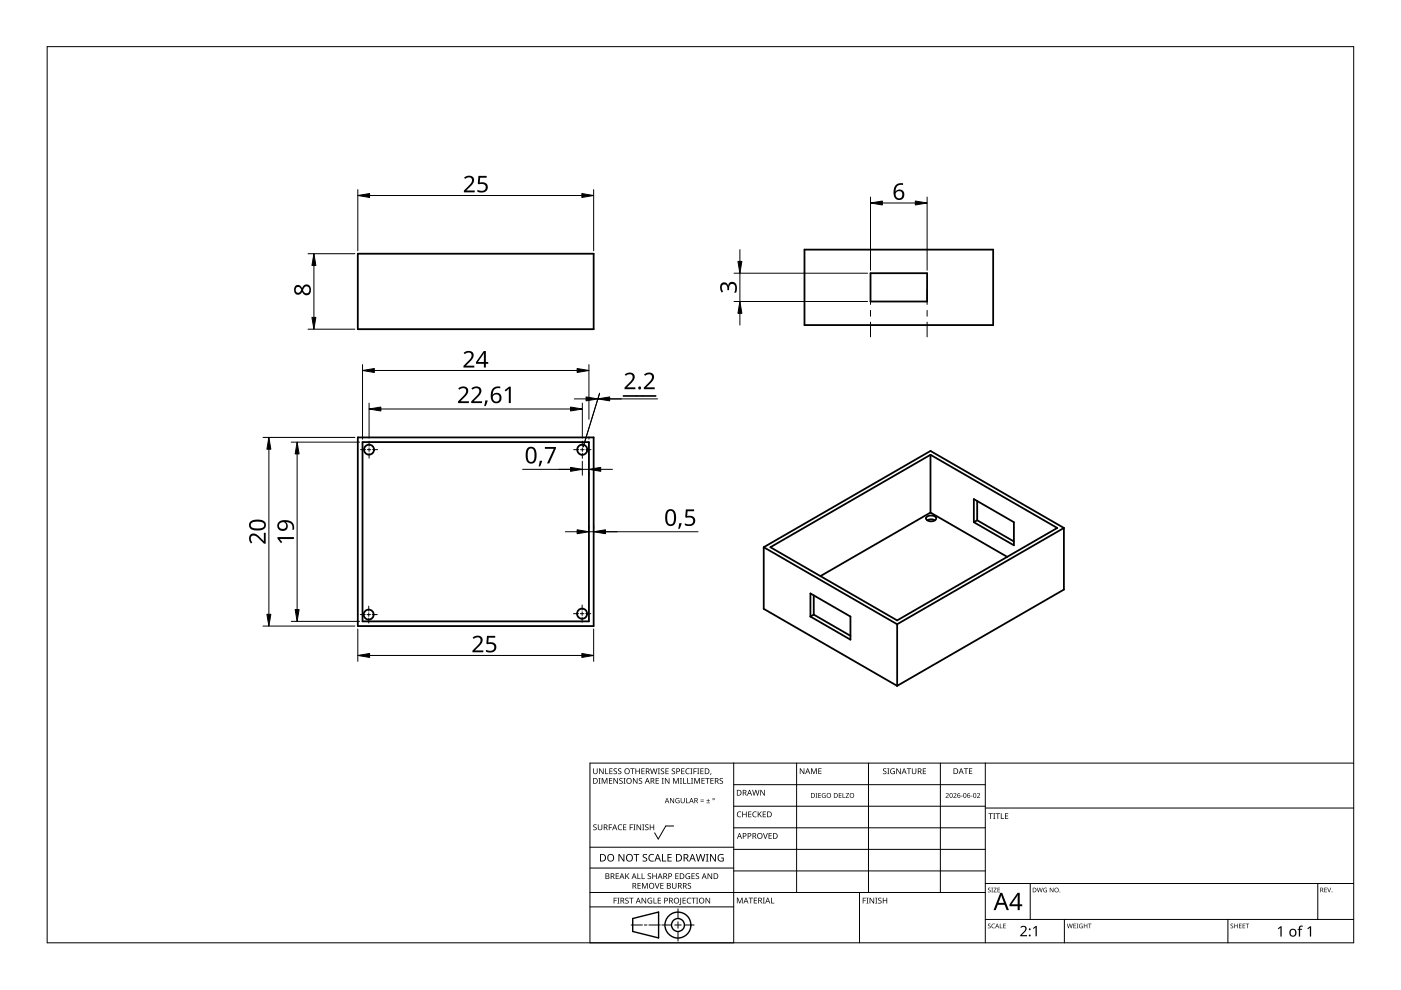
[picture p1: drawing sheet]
<svg xmlns="http://www.w3.org/2000/svg" width="297mm" height="210mm" viewBox="0 0 297 210" stroke-linecap="round" stroke-linejoin="round" font-family="sans-serif">
<g fill="none" stroke="#000" stroke-width=".38">
<path d="M75.9 53.8h50v16h-50zM170.6 52.9h40v16h-40zM184.6 57.9h12v6h-12zM75.9 92.7h50v40h-50zM76.9 93.7h48v38h-48zM197.3 96.4v12.3M161.9 116l28.3 16.4M161.9 116v13.1l28.3 16.3M163.3 116l34-19.6 26.9 15.5-34 19.6zM196.4 109.7a1.41 1.41 0 0 1 2.1 .2 1.23 1.23 0 0 1-2.2 0zM196.6 110.3l.8-.2 .8 .2M197.3 108.7l-23.4 13.4"/>
<path d="M197.3 108.7l16.2 9.4M206.5 110.7v-4.9l8.5 4.9v4.9M206.5 110.7l8.5 4.9M207.2 106.2v4.1M207.2 110.3l-.7 .4M207.2 110.3l7.8 4.5M225.6 111.9l-28.3-16.3-35.4 20.4M225.6 111.9v13.1l-35.4 20.4M225.6 111.9l-35.4 20.5M171.8 125.8l8.5 4.9v4.9l-8.5-4.9zM172.5 130.3l7.8 4.5M172.5 130.3l-.7 .4"/>
<path d="M172.5 126.2v4.1M190.2 132.4v13"/>
<circle cx="78.2" cy="95.3" r="1.06"/>
<circle cx="123.4" cy="95.4" r="1.07"/>
<circle cx="78.2" cy="130.3" r="1.05"/>
<circle cx="123.4" cy="130.1" r="1.07"/>
</g>
<path d="M10 9.9h277v190h-277z" fill="none" stroke="#000" stroke-width=".21"/>
<g fill="none" stroke="#000" stroke-width=".21">
<path d="M125.1 179.6h30.5M142.8 175.1h-1.6l-1.6 2.8-.8-1.3M155.6 166.4h53.3M155.6 161.8v38.1h-30.5v-38.1h161.9M168.9 161.8v27.4M184.1 161.8v27.4M199.4 161.8v27.4M208.9 170.9h-53.3M208.9 175.5h-53.3M208.9 161.8v38.1M287 171.3h-78.1M125.1 192.3h30.5"/>
<path d="M125.1 189.2h83.8M133.8 196.1h2.4M136.6 196.1h.6M140 196.1h-2.4M140.3 196.1h2.1M143.1 196.1h1.3M143.7 195.4v1.4M143.7 197.5v2M143.7 192.7v2M147.2 196.1h-2.1M155.6 180.1h53.3M155.6 184h-30.5"/>
<path d="M182.2 189.2v10.7M208.9 184.7h-53.3M218.4 187.3v7.6M225.7 194.9v5M260.3 194.9v5M279.4 187.3v7.6M287 194.9h-78.1M287 187.3h-78.1"/>
</g>
<g fill="#000">
<path d="M125.8 174.9l.5-.1h.2l-.1 .2a.25 .25 0 0 0-.3-.1 .25 .25 0 0 0 0 .4 .42 .42 0 0 1 .4 .5 .42 .42 0 0 1-.7 .2v-.1a.27 .27 0 0 0 .5 0 .27 .27 0 0 0-.1-.4l-.4-.2zM125.8 162.9h.1v.8a.32 .32 0 0 0 .3 .3 .32 .32 0 0 0 .3-.3v-.8h.2v.8a.47 .47 0 0 1-.5 .4 .47 .47 0 0 1-.4-.4zM126.9 165h.4l-.1 .1v1l.1 .1h-.4l.1-.1v-1zM126.8 174.8h.1v.8a.32 .32 0 0 0 .3 .3 .32 .32 0 0 0 .3-.3v-.8h.2v.8a.47 .47 0 0 1-.5 .4 .47 .47 0 0 1-.4-.4zM127 162.9h.2l.6 1v-1h.2v1.2h-.2l-.7-1 .1 1h-.2zM127.6 165h.2l.4 1 .4-1h.2v1.2h-.2v-1.1l-.4 1.1h-.1l-.4-1.1v1.1h-.1zM128.3 162.9h.2v1.1h.5v.1h-.7zM129.1 174.8h.7v.1h-.6v.5h.5v.1h-.5v.5h-.1zM129.1 165h.7v.1h-.5v.4h.5v.1h-.5v.4h.5v.2h-.7zM129.2 162.9h.7v.1h-.5v.4h.4v.2h-.4v.4h.5v.1h-.7zM130.1 163l.5-.1 .2 .1v.1a.25 .25 0 0 0-.4-.1 .25 .25 0 0 0 0 .4 .42 .42 0 0 1 .4 .5 .42 .42 0 0 1-.7 .2v-.1a.27 .27 0 0 0 .5 0 .27 .27 0 0 0-.1-.4l-.4-.2zM130.1 165h.1l.7 1v-1h.1v1.2h-.2l-.6-1v1h-.1z"/>
<path d="M131.1 175l.5-.2 .3 .1-.1 .1a.49 .49 0 0 0-.7 .4 .49 .49 0 0 0 .8 .4 .57 .57 0 0 1-.8 0 .57 .57 0 0 1 0-.8zM131.1 163l.4-.1 .2 .1v.1a.25 .25 0 0 0-.4-.1 .25 .25 0 0 0 0 .4 .42 .42 0 0 1 .4 .5 .42 .42 0 0 1-.6 .2v-.1a.27 .27 0 0 0 .4 0 .27 .27 0 0 0-.1-.4l-.3-.2zM131.4 165.1l.4-.2 .2 .1v.1a.25 .25 0 0 0-.4-.1 .25 .25 0 0 0 0 .4l.4 .2v.4l-.4 .2-.3-.1 .1-.1a.27 .27 0 0 0 .4 .1 .27 .27 0 0 0-.1-.4l-.4-.3zM132.2 165h.4l-.1 .1v1l.1 .1h-.4l.1-.1v-1zM132.1 174.8h.7v.1h-.5v.4h.5v.1h-.5v.5h.5v.1h-.7zM133.5 174.8h.7v.1h-.5v.5h.5v.1h-.5v.5h-.2zM133.6 162.9h.9v.1h-.3v1.1h-.2v-1.1h-.4zM134.3 174.8h.4l-.1 .1v1l.1 .1h-.4l.1-.1v-1zM134.2 165h.2l.6 1v-1h.2v1.2h-.2l-.7-1v1h-.1zM134.7 162.9h.2v.5h.6v-.5h.2v1.2h-.2v-.5h-.6v.5h-.2zM135 174.8h.1l.7 1v-1h.1v1.2h-.2l-.6-1v1h-.1zM135.5 165.1l.4-.2 .2 .1v.1a.25 .25 0 0 0-.4-.1 .25 .25 0 0 0 0 .4l.4 .2v.4l-.4 .2-.3-.1 .1-.1a.27 .27 0 0 0 .4 .1 .27 .27 0 0 0-.1-.4l-.3-.3z"/>
<path d="M136.2 174.8h.4l-.1 .1v1l.1 .1h-.4l.1-.1v-1zM136 162.9h.7v.1h-.6v.4h.5v.2h-.5v.4h.6v.1h-.7zM136.8 174.9l.4-.1h.3l-.1 .2a.25 .25 0 0 0-.3-.1 .25 .25 0 0 0 0 .4 .42 .42 0 0 1 .4 .5 .42 .42 0 0 1-.7 .2v-.1a.27 .27 0 0 0 .5 0 .27 .27 0 0 0-.1-.4l-.4-.2zM137.8 174.8h.1v.5h.6v-.5h.2v1.2h-.2v-.6h-.6v.6h-.1zM137.8 162.9h.2l.3 1 .2-1h.2l.3 1 .2-1h.2l-.3 1.2h-.2l-.3-1-.3 1h-.1zM139 165h.7v.1h-.5v.4h.5v.1h-.5v.4h.5v.2h-.7zM139.5 162.9h.4l-.1 .1v1l.1 .1h-.4l.1-.1v-1zM140.3 165h.4l-.1 .1v1l.1 .1h-.4l.1-.1v-1zM140.1 163l.5-.1 .2 .1v.1a.25 .25 0 0 0-.4-.1 .25 .25 0 0 0 0 .4 .42 .42 0 0 1 .4 .5 .42 .42 0 0 1-.7 .2l.1-.1a.27 .27 0 0 0 .4 0 .27 .27 0 0 0-.1-.4l-.4-.2zM141.1 162.9h.7v.1h-.6v.4h.5v.2h-.5v.4h.6v.1h-.7zM141 165h.1l.7 1v-1h.1v1.2h-.1l-.7-1v1h-.1zM142.1 169.2h.1l.6 .9v-.9h.1v1.1h-.1l-.6-.9v.9h-.1z"/>
<path d="M142.5 163l.4-.1 .2 .1v.1a.25 .25 0 0 0-.4-.1 .25 .25 0 0 0 0 .4 .42 .42 0 0 1 .4 .5 .42 .42 0 0 1-.6 .2v-.1a.27 .27 0 0 0 .4 0 .27 .27 0 0 0-.1-.4l-.4-.2zM142.7 165h.2l.4 1 .4-1h.2v1.2h-.1v-1.1l-.4 1.1h-.2l-.4-1.1v1.1h-.1zM143.3 169.3l.5-.1 .3 .1-.1 .1a.45 .45 0 0 0-.7 .3 .45 .45 0 0 0 .6 .5v-.4h-.2v-.1h.4v.6a.6 .6 0 0 1-.8-.2 .6 .6 0 0 1 0-.8zM144.2 165h.4l-.2 .1v1l.2 .1h-.4l.1-.1v-1zM144.8 165h.2v1h.5v.2h-.7zM144.4 162.9h.7v.1h-.5v.4h.5v.2h-.5v.4h.5v.1h-.7zM144.3 169.2h.2v.7a.28 .28 0 0 0 .2 .3 .28 .28 0 0 0 .3-.3v-.7h.2v.7a.42 .42 0 0 1-.5 .4 .42 .42 0 0 1-.4-.4zM145.5 169.2h.1v1h.5v.1h-.6zM145.7 165h.2v1h.5v.2h-.7zM145.5 163.1l.3-.2 .4 .1v.1l-.3-.1a.49 .49 0 0 0-.4 .7 .49 .49 0 0 0 .7 .3 .57 .57 0 0 1-.8-.1 .57 .57 0 0 1 0-.8zM146.4 162.9h.4l-.1 .1v1l.1 .1h-.4l.1-.1v-1zM146.5 165h.5l-.2 .1v1l.2 .1h-.5l.2-.1v-1z"/>
<path d="M147 162.9h.7v.1h-.5v.5h.5v.1h-.5v.5h-.2zM147.2 165h.2l.4 1 .4-1h.2v1.2h-.2l.1-1.1-.5 1.1h-.1l-.4-1.1v1.1h-.1zM147.8 162.9h.5l-.2 .1v1l.2 .1h-.5l.2-.1v-1zM148.5 169.9h.7v.1h-.7zM148.5 169.5h.7v.2h-.7zM148.5 162.9h.7v.1h-.6v.4h.5v.2h-.5v.4h.6v.1h-.7zM148.7 165h.7v.1h-.5v.4h.5v.1h-.5v.4h.5v.2h-.7zM149.8 170.2h.7v.1h-.7zM149.5 165h.9v.1h-.3v1.1h-.2v-1.1h-.4zM150.1 169.4l.1 .3h.3l-.3 .1v.3l-.1-.3h-.3l.3-.1zM150.7 163.9h.1l-.2 .4zM150.6 165h.7v.1h-.5v.4h.5v.1h-.5v.4h.5v.2h-.7z"/>
<path d="M152.6 165.1l.4-.2 .3 .1-.1 .1a.25 .25 0 0 0-.4-.1 .25 .25 0 0 0 0 .4l.4 .2 .1 .4-.4 .2-.4-.1 .1-.1a.27 .27 0 0 0 .5 .1 .27 .27 0 0 0-.1-.4l-.4-.3zM156.4 172.2l.4-.2 .4 .1-.1 .1a.49 .49 0 0 0-.7 .5 .49 .49 0 0 0 .7 .4 .57 .57 0 0 1-.8 0 .57 .57 0 0 1 0-.8zM157.4 172.1h.1v.5h.7v-.5h.1v1.2h-.1v-.6h-.7v.6h-.1zM158.6 172.1h.7v.1h-.5v.4h.5v.1h-.5v.4h.5v.2h-.7zM159.7 172.2l.3-.2 .4 .1v.1h-.3a.49 .49 0 0 0-.4 .6 .49 .49 0 0 0 .7 .3 .57 .57 0 0 1-.8 0 .57 .57 0 0 1 0-.8zM159.5 167.5h.1l.3 1 .3-1h.1l.3 1 .3-1h.1l-.3 1.2h-.2l-.3-1.1-.2 1.1h-.2zM160.7 172.1h.1v.6l.5-.6h.2l-.5 .5 .5 .7h-.1l-.5-.6-.1 .6h-.1zM161.8 176.6h.1l.4 1.1 .3-1.1h.2l-.4 1.2h-.2zM161.2 167.5h.2l.6 1v-1h.2v1.2h-.2l-.7-1v1h-.1zM161.7 172.1h.7v.1h-.5v.4h.5v.1h-.5v.4h.5v.2h-.7zM163 176.6h.6v.2h-.5v.3h.5v.2h-.5v.4h.5v.1h-.6zM169.6 162.9h.2l.6 1v-1h.1v1.2h-.1l-.7-1v1h-.1z"/>
<path d="M172 162.9h.2l.4 1 .3-1h.3v1.2h-.2v-1l-.4 1h-.1l-.4-1.1v1.1h-.1zM172.9 168.1h.4l-.1 .1v.9l.1 .1h-.4l.1-.1zM173.5 168.1h.5v.2h-.4v.3h.4v.1h-.4v.4h.4v.1h-.5zM173.5 162.9h.7v.1h-.5v.4h.4v.1h-.4v.5h.5v.1h-.7zM174.4 168.3l.4-.2 .3 .1-.2 .1a.42 .42 0 0 0-.5 .4 .42 .42 0 0 0 .5 .3v-.3l-.2-.1h.4v.5a.56 .56 0 0 1-.8-.1 .56 .56 0 0 1 .1-.7zM177.8 168.1h.6v.2h-.4v.3h.4v.1h-.4v.4h.4v.1h-.6zM178.6 168.1h.2v1h.4v.1h-.6zM179.3 168.1h.7l-.5 1h.5v.1h-.7l.5-.9h-.5zM187.3 163l.4-.1 .2 .1v.1a.25 .25 0 0 0-.4-.1 .25 .25 0 0 0 0 .4 .42 .42 0 0 1 .4 .5 .42 .42 0 0 1-.6 .2v-.1a.27 .27 0 0 0 .4 0 .27 .27 0 0 0-.1-.4l-.3-.2zM188.1 162.9h.5l-.2 .1v1l.2 .1h-.5l.2-.1v-1zM188.9 163.1l.5-.2 .3 .1v.1a.5 .5 0 0 0-.8 .4 .5 .5 0 0 0 .7 .5v-.4h-.3v-.1h.4v.6a.66 .66 0 0 1-.8-.1 .66 .66 0 0 1 0-.9zM190 162.9h.2l.7 1-.1-1h.2v1.2h-.2l-.6-1v1h-.2z"/>
<path d="M192.3 162.9h.9v.1h-.4v1.1h-.2v-1.1h-.3zM193.3 162.9h.2v.8a.32 .32 0 0 0 .3 .3 .32 .32 0 0 0 .3-.3v-.8h.2v.8a.47 .47 0 0 1-.5 .4 .47 .47 0 0 1-.5-.4zM195.7 162.9h.6v.1h-.5v.4h.5v.2h-.5v.4h.5v.1h-.6zM200.5 168.3a.37 .37 0 0 1 .6 0 .37 .37 0 0 1-.2 .5l-.3 .3h.6v.1h-.7l.3-.4a.27 .27 0 0 0 .2-.4 .27 .27 0 0 0-.4-.1zM202.1 168.3a.37 .37 0 0 1 .6 0 .37 .37 0 0 1-.2 .5l-.2 .3h.5v.1h-.7l.3-.4a.27 .27 0 0 0 .3-.4 .27 .27 0 0 0-.5-.1zM203.7 168.7h.4v.1h-.4zM204.4 162.9h.9v.1h-.4v1.1h-.2v-1.1h-.3zM205.8 168.7h.4v.1h-.4zM205.4 162.9h.7v.1h-.5v.4h.5v.1h-.5v.5h.5v.1h-.7zM207.1 168.3a.37 .37 0 0 1 .6 0 .37 .37 0 0 1-.2 .5l-.2 .3h.5v.1h-.7l.3-.4a.27 .27 0 0 0 .3-.4 .27 .27 0 0 0-.5-.1zM209.6 172.4h.9v.2h-.4v1h-.1v-1h-.4zM210.6 172.4h.4l-.1 .1v1l.1 .1h-.4l.1-.1v-1z"/>
<path d="M211.1 172.4h.9v.2h-.4v1h-.1v-1h-.4zM212.2 172.4h.2v1.1h.5v.1h-.7zM213.1 172.4h.7v.2h-.6v.3h.5v.2h-.5v.4h.6v.1h-.7zM130.1 190.3h.7v.2h-.5v.4h.4v.1h-.4v.6h-.2zM130.5 185.2h.7v.1h-.5v.4h.5v.1h-.5v.4h.5v.2h-.7zM130.9 190.3h.4l-.1 .2v.9l.1 .2h-.4l.1-.2v-.9zM131.1 181.1h.3l.8 1.3v-1.3h.2v1.6h-.3l-.8-1.4v1.4h-.2zM132.6 190.5l.4-.2 .3 .1-.1 .1a.25 .25 0 0 0-.4-.1 .25 .25 0 0 0 0 .4 .4 .4 0 0 1 .5 .3 .4 .4 0 0 1-.3 .5 .4 .4 0 0 1-.5-.2h.1a.27 .27 0 0 0 .5 .1 .27 .27 0 0 0-.1-.5l-.4-.2zM132.6 185.2h.1v.6l.6-.6h.1l-.4 .5 .5 .7h-.2l-.5-.6-.1 .6h-.1zM133.4 190.3h.9v.2h-.4v1.1h-.1v-1.1h-.4zM134.3 181.1h1.2v.2h-.5v1.4h-.2v-1.4h-.5zM135.2 185.2h.1v1h.5v.2h-.6z"/>
<path d="M135.2 187.2h.6v.1h-.5v.4h.5v.2h-.5v.4h.5v.1h-.6zM136 185.2h.2v1h.5v.2h-.7zM136.1 187.2h.2l.4 1 .4-1h.2v1.2h-.1v-1l-.4 1h-.2l-.4-1 .1 1h-.2zM136 190.3h.2l.7 1.1-.1-1.1h.2v1.3h-.2l-.6-1v1h-.2zM136.3 181.2l.4-.1h.5l-.2 .2a.33 .33 0 0 0-.5 .1 .33 .33 0 0 0 .4 .4 .49 .49 0 0 1 .3 .7 .49 .49 0 0 1-.8 .2l-.2-.1v-.2l.3 .1a.35 .35 0 0 0 .5-.2 .35 .35 0 0 0-.4-.4l-.3-.3zM137.4 190.5l.6-.2 .3 .1-.1 .1a.5 .5 0 0 0-.8 .4 .5 .5 0 0 0 .7 .5v-.3h-.3v-.2h.5v.6a.66 .66 0 0 1-.9-.1 .66 .66 0 0 1 0-.9zM137.4 185.3l.4-.2 .2 .1v.1a.25 .25 0 0 0-.4-.1 .25 .25 0 0 0 0 .4 .42 .42 0 0 1 .4 .6 .42 .42 0 0 1-.6 .2v-.2a.27 .27 0 0 0 .4 .1 .27 .27 0 0 0-.1-.4l-.3-.3zM137.7 181.3l.4-.2h.6l-.1 .2-.4-.1a.64 .64 0 0 0-.5 .9 .64 .64 0 0 0 .9 .3v.2a.83 .83 0 0 1-1-.3 .83 .83 0 0 1 .1-1zM138.6 190.3h.1v1.1h.5v.2h-.6zM138.8 187.2h.2l.3 1.1 .4-1.1h.1l-.4 1.2h-.1zM138.3 185.2h.2v.5h.6v-.5h.1v1.2h-.1v-.6h-.6v.6h-.2zM139.5 190.3h.6v.2h-.5v.4h.5v.1h-.5v.4h.5v.2h-.6z"/>
<path d="M140.4 181.1h.2v1.4h.7v.2h-.9zM140 187.2h.7v.1h-.5v.4h.5v.2h-.5v.4h.5v.1h-.7zM141.5 181.1h.9v.2h-.7v.4h.7v.2h-.7v.6h.7v.2h-.9zM142.5 187.2h.1v.8a.32 .32 0 0 0 .4 .3 .32 .32 0 0 0 .3-.3v-.8h.1v.8a.47 .47 0 0 1-.4 .4 .47 .47 0 0 1-.5-.4zM143.2 185.2h.7v.1h-.6v.4h.5v.1h-.5v.4h.6v.2h-.7zM144.2 190.3h.2v1.3l-.1 .2-.3 .1v-.2l.2-.1zM144.7 190.3h.7v.2h-.5v.4h.5v.1h-.5v.4h.5v.2h-.7zM145.5 185.3l.4-.2 .4 .1-.1 .1a.5 .5 0 0 0-.7 .4 .5 .5 0 0 0 .7 .5v-.3h-.3v-.2h.4v.6a.66 .66 0 0 1-.9-.1 .66 .66 0 0 1 .1-.9zM145.8 190.5l.3-.2 .4 .1v.1h-.3a.49 .49 0 0 0-.4 .6 .49 .49 0 0 0 .7 .3 .57 .57 0 0 1-.8 0 .57 .57 0 0 1 0-.8zM145.9 187.3l.4-.1 .2 .1v.1a.25 .25 0 0 0-.4-.1 .25 .25 0 0 0 0 .4l.4 .2v.3l-.4 .2h-.3l.1-.1a.27 .27 0 0 0 .4 0 .27 .27 0 0 0-.1-.4l-.4-.2zM146.6 190.3h.9v.2h-.4v1.1h-.1v-1.1h-.4zM146.6 185.2h.7v.1h-.5v.4h.5v.1h-.5v.4h.5v.2h-.7z"/>
<path d="M147.6 190.3h.4l-.1 .2v.9l.1 .2h-.4l.1-.2v-.9zM147.6 185.3l.4-.2 .2 .1v.1a.25 .25 0 0 0-.4-.1 .25 .25 0 0 0 0 .4 .42 .42 0 0 1 .4 .6 .42 .42 0 0 1-.7 .2l.1-.2a.27 .27 0 0 0 .4 .1 .27 .27 0 0 0-.1-.4l-.4-.3zM147.5 181.1h.2l.4 1.3 .3-1.3h.2l.4 1.3 .3-1.3h.2l-.4 1.6h-.2l-.4-1.4-.3 1.4h-.2zM149.7 181.1h.5l-.2 .1v1.3l.2 .2h-.5l.1-.2v-1.3zM149.6 190.3h.2l.6 1.1v-1.1h.2v1.3h-.2l-.7-1v1h-.1zM150 185.2h.2l.6 1v-1h.2v1.2h-.2l-.6-1v1h-.2zM150.5 181.1h.3l.8 1.3v-1.3h.2v1.6h-.2l-.9-1.4v1.4h-.2zM152.4 181.3l.7-.2h.3l-.1 .2a.65 .65 0 0 0-1 .5 .65 .65 0 0 0 .9 .7v-.5h-.3v-.2h.5v.8a.86 .86 0 0 1-1.1-.2 .86 .86 0 0 1 .1-1.1zM156.2 190.3h.3l.3 1 .4-1h.3v1.2h-.2v-1l-.4 1h-.1l-.4-1v1h-.2zM158.7 190.3h.9v.2h-.3v1h-.2v-1h-.4zM159.8 190.3h.7v.2h-.5v.3h.5v.2h-.5v.4h.5v.1h-.7zM161.7 190.3h.5l-.2 .2v.9l.2 .1h-.5l.2-.1v-.9z"/>
<path d="M163.5 190.3h.1v1.1h.6v.1h-.7zM182.9 190.3h.7v.2h-.5v.4h.5v.1h-.5v.6h-.2zM183.7 190.3h.4l-.1 .2v.9l.1 .2h-.4l.1-.2v-.9zM184.4 190.3h.1l.7 1v-1h.1v1.3h-.1l-.7-1v1h-.1zM185.6 190.3h.4l-.1 .2v.9l.1 .2h-.4l.1-.2v-.9zM186.2 190.5l.5-.2 .2 .1v.1a.25 .25 0 0 0-.4-.1 .25 .25 0 0 0 0 .4l.4 .2v.4l-.4 .2-.3-.1v-.1a.27 .27 0 0 0 .5 .1 .27 .27 0 0 0-.1-.5l-.4-.2zM187.2 190.3h.1v.6h.6v-.6h.2v1.3h-.2v-.6h-.6v.6h-.1zM209.5 188.3l.3-.1 .2 .2a.24 .24 0 0 0-.3-.1 .24 .24 0 0 0-.1 .3 .24 .24 0 0 0 .3 .1l.2 .2-.1 .2-.4 .1-.2-.2a.23 .23 0 0 0 .4 .2 .23 .23 0 0 0 0-.4l-.3-.2zM209.5 195.9l.3-.1 .2 .2a.24 .24 0 0 0-.3-.1 .24 .24 0 0 0-.1 .3 .24 .24 0 0 0 .3 .1 .31 .31 0 0 1 0 .5 .31 .31 0 0 1-.5-.1 .23 .23 0 0 0 .4 .1 .23 .23 0 0 0 0-.4l-.3-.2zM210.2 188.2h.3l-.1 .1 .1 .9h-.3l.1-.1zM210.3 196l.4-.2 .2 .1v.1a.39 .39 0 0 0-.6 .3 .39 .39 0 0 0 .6 .4 .46 .46 0 0 1-.7-.1 .46 .46 0 0 1 .1-.6zM210.7 188.2h.6l-.5 .9h.5v.1h-.7l.5-.9h-.4z"/>
<path d="M212 195.8h.1v.9l.4 .1h-.5zM211.5 188.2h.5l-.4 .1v.3h.4l-.4 .1v.4l.4 .1h-.5zM212.7 195.8h.5l-.4 .1v.3h.4l-.4 .2v.3l.4 .1h-.5zM216.3 196.5a.76 .76 0 0 1 1.2 0 .76 .76 0 0 1-.3 1.2l-.6 .6h1.2v.2h-1.5v-.2l.8-.8a.52 .52 0 0 0 .2-.8 .52 .52 0 0 0-.8 0zM219 196.8l.6-.5h.2v2.2h-.2v-1.9l-.5 .4zM219.8 188.2h.2l.2 .8 .2-.8h.1l.3 .8 .2-.8h.1l-.3 1h-.1l-.2-.8-.3 .8h-.1zM221.3 188.3h.7h-.1a.4 .4 0 0 0-.6 .4 .4 .4 0 0 0 .6 .4v-.3l-.2-.1h.3v.5a.53 .53 0 0 1-.7-.2 .53 .53 0 0 1 0-.7zM222.6 188.2h.1l.5 .8v-.8h.1v1h-.1l-.5-.8v.8h-.1zM226.2 195.8h.1l.2 .9 .3-.9h.1l.2 .9 .2-.9h.1l-.2 1h-.1l-.3-.8-.2 .8h-.1zM227.6 195.8h.5l-.4 .1v.3h.4l-.4 .2v.3l.4 .1h-.5zM228.3 195.8h.3l-.1 .1 .1 .9h-.3l.1-.1zM228.9 196l.7-.1-.2 .1a.4 .4 0 0 0-.5 .3 .4 .4 0 0 0 .5 .4v-.3l-.2-.1h.4v.5a.53 .53 0 0 1-.7-.1 .53 .53 0 0 1 0-.7z"/>
<path d="M229.8 195.8h.1v.4h.5v-.4h.1v1h-.1v-.4h-.5v.4h-.1zM230.7 195.8h.7l-.3 .1v.9h-.1v-.9zM260.9 195.9l.4-.1 .1 .2a.24 .24 0 0 0-.3-.1 .24 .24 0 0 0-.1 .3 .24 .24 0 0 0 .4 .1 .31 .31 0 0 1 0 .5 .31 .31 0 0 1-.5-.1 .23 .23 0 0 0 .3 .1 .23 .23 0 0 0 .1-.4l-.4-.2zM261.7 195.8h.1v.4h.5v-.4h.1v1h-.1v-.4h-.5v.4h-.1zM262.7 195.8h.5l-.4 .1v.3h.4l-.4 .2v.3l.4 .1h-.5zM263.5 195.8h.5l-.4 .1v.3h.4l-.4 .2v.3l.4 .1h-.5zM264.1 195.8h.7l-.3 .1v.9h-.1v-.9zM270.9 196.9l.6-.5h.2v2.2h-.2v-1.9l-.4 .3zM275.5 196.4l.7-.1v.2h-.4l-.1 .2-.1 .2h.5v.2h-.5v1.5h-.2v-1.5h-.3l.3-.2zM277.2 196.9l.6-.5h.2v2.2h-.3v-1.9l-.4 .3zM280.8 188.2h.5l-.4 .1v.3h.4l-.4 .1v.4l.4 .1h-.5zM281.4 188.2h.1l.3 .8 .3-.8h.1l-.3 1h-.1z"/>
<path d="M125.8 165h.3a.54 .54 0 0 1 .6 .6 .56 .56 0 0 1-.6 .6h-.3zM125.9 165.1v.9h.2a.43 .43 0 0 0 .5-.4 .41 .41 0 0 0-.5-.5z"/>
<path d="M128 174.8h.3a.35 .35 0 0 1 .5 .2 .35 .35 0 0 1-.3 .5l.4 .5h-.2l-.3-.5h-.2v.5h-.2zM128.2 174.9v.5h.1a.23 .23 0 0 0 .3-.2 .23 .23 0 0 0-.3-.3z"/>
<path d="M130.3 174.8h.1l.5 1.2h-.2l-.1-.4h-.5l-.2 .4h-.1zM130.3 175l-.2 .5h.4z"/>
<path d="M132.3 163.5a.61 .61 0 0 1 1.2 0 .61 .61 0 0 1-1.2 0zM132.7 163.1l-.1 .4a.45 .45 0 0 0 .5 .4 .45 .45 0 0 0 .3-.5 .45 .45 0 0 0-.5-.4z"/>
<path d="M132.7 165.6a.61 .61 0 0 1 1.2 0 .61 .61 0 0 1-1.2 0zM133.1 165.2a.47 .47 0 0 0-.1 .7 .47 .47 0 0 0 .7-.1 .45 .45 0 0 0 0-.6 .45 .45 0 0 0-.6 0z"/>
<path d="M136.9 162.9h.4a.35 .35 0 0 1 .4 .3 .35 .35 0 0 1-.2 .4l.3 .5h-.2l-.3-.5h-.2v.5h-.2zM137.1 163v.5h.2a.23 .23 0 0 0 .3-.2 .23 .23 0 0 0-.3-.3z"/>
<path d="M137.2 165h.1l.5 1.2h-.2l-.1-.4h-.5l-.1 .4h-.2zM137.2 165.1l-.2 .6h.4z"/>
<path d="M138 165h.3a.35 .35 0 0 1 .4 .2 .35 .35 0 0 1-.2 .4l.3 .6h-.2l-.3-.5h-.2v.5h-.1zM138.1 165.1v.4h.2a.23 .23 0 0 0 .3-.2 .23 .23 0 0 0-.3-.2z"/>
<path d="M141.4 169.2h.1l.4 1.1h-.1l-.2-.3h-.4l-.1 .3h-.2zM141.4 169.3l-.2 .5h.4z"/>
<path d="M143.4 162.9h.3a.41 .41 0 0 1 .5 .5 .41 .41 0 0 1-.6 .3v.4h-.2zM143.6 163v.5a.29 .29 0 0 0 .4-.2 .29 .29 0 0 0-.4-.3z"/>
<path d="M146.5 169.2h.2l.4 1.1h-.2l-.1-.3h-.4l-.2 .3h-.1zM146.6 169.3l-.2 .5h.4z"/>
<path d="M147.2 169.2h.3a.31 .31 0 0 1 .4 .2 .31 .31 0 0 1-.2 .4l.3 .5h-.1l-.3-.5h-.2v.5h-.2zM147.4 169.3v.4h.1a.21 .21 0 0 0 .3-.2 .21 .21 0 0 0-.3-.2z"/>
<path d="M149.4 162.9h.4a.61 .61 0 0 1 .6 .6 .61 .61 0 0 1-.6 .6h-.4zM149.6 163v1h.2a.48 .48 0 0 0 .4-.5 .48 .48 0 0 0-.4-.5z"/>
<path d="M151.1 169.4a.24 .24 0 0 1 .4 0 .24 .24 0 0 1-.4 0zM151.2 169.4a.15 .15 0 0 0 .3 0 .15 .15 0 0 0-.3 0z"/>
<path d="M151.6 165h.3a.35 .35 0 0 1 .4 .2 .35 .35 0 0 1-.2 .4l.3 .6h-.1l-.3-.5h-.3v.5h-.1zM151.7 165.1v.4h.2a.23 .23 0 0 0 .3-.2 .23 .23 0 0 0-.3-.2z"/>
<path d="M156.7 176.6h.2l.4 1.2h-.1l-.2-.3h-.5l-.1 .3h-.2zM156.8 176.8l-.2 .5h.4z"/>
<path d="M156.2 167.5h.4a.61 .61 0 0 1 .6 .6 .61 .61 0 0 1-.6 .6h-.4zM156.4 167.6v1h.2a.49 .49 0 0 0 .4-.4 .49 .49 0 0 0-.3-.6z"/>
<path d="M157.5 167.5h.3a.35 .35 0 0 1 .4 .2 .35 .35 0 0 1-.2 .4l.3 .6h-.1l-.3-.5h-.3v.5h-.1zM157.6 167.6v.5h.2a.23 .23 0 0 0 .3-.3 .23 .23 0 0 0-.3-.2z"/>
<path d="M157.5 176.6h.3a.41 .41 0 0 1 .5 .5 .41 .41 0 0 1-.7 .3v.4h-.1zM157.6 176.8v.4a.29 .29 0 0 0 .5-.2 .29 .29 0 0 0-.5-.2z"/>
<path d="M158.5 176.6h.3a.41 .41 0 0 1 .5 .5 .41 .41 0 0 1-.6 .3v.4h-.2zM158.7 176.8v.4a.29 .29 0 0 0 .4-.2 .29 .29 0 0 0-.4-.2z"/>
<path d="M158.8 167.5h.2l.5 1.2h-.2l-.1-.4h-.5l-.2 .4h-.1zM158.9 167.6l-.2 .6h.4z"/>
<path d="M159.6 176.6h.3a.35 .35 0 0 1 .4 .3 .35 .35 0 0 1-.2 .4l.3 .5h-.2l-.3-.5h-.2v.5h-.1zM159.7 176.8v.4h.2a.23 .23 0 0 0 .3-.2 .23 .23 0 0 0-.3-.2z"/>
<path d="M160.4 177.2a.65 .65 0 0 1 1.3 0 .65 .65 0 0 1-1.3 0zM160.8 176.8l-.1 .4a.45 .45 0 0 0 .5 .4 .45 .45 0 0 0 .4-.5 .45 .45 0 0 0-.5-.4z"/>
<path d="M162.7 172.1h.3a.61 .61 0 0 1 .6 .6 .61 .61 0 0 1-.6 .6h-.3zM162.8 172.2v.9h.2a.48 .48 0 0 0 .5-.4 .48 .48 0 0 0-.5-.5z"/>
<path d="M163.9 176.6h.4a.61 .61 0 0 1 .6 .7 .61 .61 0 0 1-.7 .5h-.3zM164.1 176.8v.9h.1a.48 .48 0 0 0 .5-.4 .48 .48 0 0 0-.4-.5z"/>
<path d="M171.2 162.9h.1l.5 1.2h-.2l-.1-.4h-.5l-.1 .4h-.2zM171.2 163.1l-.1 .5h.3z"/>
<path d="M172 168.1h.3a.51 .51 0 0 1 .5 .6 .51 .51 0 0 1-.6 .5h-.2zM172.1 168.3v.8l.3-.1 .2-.2v-.4z"/>
<path d="M175.2 168.7a.51 .51 0 0 1 1 0 .51 .51 0 0 1-1 0zM175.4 168.7a.4 .4 0 0 0 .8 0 .4 .4 0 0 0-.8 0z"/>
<path d="M176.8 168.1h.3a.51 .51 0 0 1 .5 .6 .51 .51 0 0 1-.5 .5h-.3zM176.9 168.3v.8l.4-.1 .2-.2-.1-.4z"/>
<path d="M180.1 168.7a.51 .51 0 0 1 1 0 .51 .51 0 0 1-1 0zM180.3 168.7a.38 .38 0 0 0 .7 0 .38 .38 0 0 0-.7 0z"/>
<path d="M191.6 162.9h.2l.4 1.2h-.1l-.2-.4h-.4l-.2 .4h-.1zM191.7 163.1l-.2 .5h.4z"/>
<path d="M194.6 162.9h.3a.35 .35 0 0 1 .5 .2 .35 .35 0 0 1-.3 .5l.4 .5h-.2l-.3-.5h-.3v.5h-.1zM194.7 163v.5h.2a.23 .23 0 0 0 .3-.2 .23 .23 0 0 0-.3-.3z"/>
<path d="M201.4 168.2l.4-.1 .2 .3v.5l-.2 .3-.3-.1-.2-.2zM201.5 168.3l-.1 .2a.38 .38 0 0 0 .3 .5 .41 .41 0 0 0 .2-.4 .41 .41 0 0 0-.4-.3z"/>
<path d="M203.1 168.2l.4-.1-.3 .2-.1 .3a.35 .35 0 0 1 .5 .2 .35 .35 0 0 1-.4 .5 .35 .35 0 0 1-.2-.5zM203.1 168.9a.22 .22 0 0 0 .4 0 .22 .22 0 0 0-.4 0z"/>
<path d="M202.2 162.9h.3a.55 .55 0 0 1 .6 .6 .56 .56 0 0 1-.6 .6h-.3zM202.3 163v1h.2a.48 .48 0 0 0 .5-.5 .48 .48 0 0 0-.5-.5z"/>
<path d="M203.7 162.9h.2l.4 1.2h-.1l-.2-.4h-.5l-.1 .4h-.2zM203.8 163.1l-.2 .5h.4z"/>
<path d="M204.3 168.2l.4-.1 .2 .3v.5l-.2 .3-.3-.1-.1-.2zM204.4 168.3l-.1 .4a.26 .26 0 0 0 .3 .4 .26 .26 0 0 0 .2-.4l-.1-.4z"/>
<path d="M205.2 168.2l.4-.1-.3 .2-.1 .3a.35 .35 0 0 1 .5 .2 .35 .35 0 0 1-.4 .5 .35 .35 0 0 1-.3-.5zM205.2 168.9a.22 .22 0 0 0 .4 0 .22 .22 0 0 0-.4 0z"/>
<path d="M206.4 168.2l.4-.1 .2 .3v.5l-.2 .3-.3-.1-.2-.2zM206.5 168.3v.1a.37 .37 0 0 0-.1 .4 .37 .37 0 0 0 .4 .2 .4 .4 0 0 0 .1-.4 .4 .4 0 0 0-.4-.3z"/>
<path d="M128.4 185.2h.3a.31 .31 0 0 1 .5 .1 .31 .31 0 0 1-.3 .4 .33 .33 0 0 1 .3 .4 .33 .33 0 0 1-.4 .3h-.4zM128.5 185.8v.4h.3a.23 .23 0 0 0 .3-.2 .23 .23 0 0 0-.3-.2zM128.5 185.3v.4h.2a.21 .21 0 0 0 .3-.2 .21 .21 0 0 0-.3-.2z"/>
<path d="M127.2 181.1h.5a.71 .71 0 0 1 .8 .8 .73 .73 0 0 1-.8 .8h-.5zM127.4 181.2v1.3h.2a.56 .56 0 0 0 .7-.6 .54 .54 0 0 0-.6-.7z"/>
<path d="M129.5 185.2h.3a.35 .35 0 0 1 .4 .2 .35 .35 0 0 1-.2 .4l.3 .6h-.1l-.3-.5h-.3v.5h-.1zM129.6 185.3v.4h.2a.23 .23 0 0 0 .3-.2 .23 .23 0 0 0-.3-.2z"/>
<path d="M128.9 181.3a.76 .76 0 0 1 1.1 .1 .76 .76 0 0 1-.1 1.1 .76 .76 0 0 1-1.1-.3v-.5zM129.1 181.4a.62 .62 0 0 0-.1 .8 .62 .62 0 0 0 .8 .2l.1-.1a.61 .61 0 0 0 0-.8 .61 .61 0 0 0-.8-.1z"/>
<path d="M131.6 190.3h.3a.35 .35 0 0 1 .4 .3 .35 .35 0 0 1-.2 .4l.3 .6h-.1l-.3-.5h-.3v.5h-.1zM131.7 190.5v.4h.2a.23 .23 0 0 0 .3-.2 .23 .23 0 0 0-.3-.2z"/>
<path d="M131.8 185.2h.1l.5 1.2h-.2l-.1-.4h-.5l-.1 .4h-.2zM131.9 185.3l-.2 .6h.4z"/>
<path d="M132.9 181.3a.76 .76 0 0 1 1.1 .1 .76 .76 0 0 1-.1 1.1 .76 .76 0 0 1-1.1-.3l-.1-.5zM133.1 181.4a.62 .62 0 0 0-.2 .8 .62 .62 0 0 0 .9 .2l.1-.1a.61 .61 0 0 0 0-.8 .61 .61 0 0 0-.8-.1z"/>
<path d="M134.1 187.2h.3a.35 .35 0 0 1 .5 .2 .35 .35 0 0 1-.3 .5l.4 .5h-.2l-.3-.5h-.2v.5h-.2zM134.3 187.3v.5h.1a.23 .23 0 0 0 .3-.2 .23 .23 0 0 0-.3-.3z"/>
<path d="M134.4 185.2h.1l.5 1.2h-.2l-.1-.4h-.5l-.1 .4h-.2zM134.4 185.3l-.2 .6h.4z"/>
<path d="M135.3 190.3h.1l.5 1.3h-.2l-.1-.4h-.5l-.2 .4h-.1zM135.3 190.5l-.2 .5h.4z"/>
<path d="M137.5 187.8a.61 .61 0 0 1 1.2 0 .61 .61 0 0 1-1.2 0zM137.9 187.4a.47 .47 0 0 0-.1 .7 .47 .47 0 0 0 .7 0v-.1a.45 .45 0 0 0 0-.5 .45 .45 0 0 0-.6-.1z"/>
<path d="M139.4 181.1h.1l.6 1.6h-.2l-.1-.5h-.7l-.2 .5h-.2zM139.4 181.3l-.2 .7h.5z"/>
<path d="M139.9 185.2h.1l.5 1.2h-.2l-.1-.4h-.5l-.1 .4h-.2zM139.9 185.3l-.1 .6h.3z"/>
<path d="M140.7 185.2h.3a.35 .35 0 0 1 .4 .2 .35 .35 0 0 1-.2 .4l.3 .6h-.2l-.2-.5h-.3v.5h-.1zM140.8 185.3v.4h.2a.23 .23 0 0 0 .3-.2 .23 .23 0 0 0-.3-.2z"/>
<path d="M141.4 187.2h.3a.31 .31 0 0 1 .5 .2 .31 .31 0 0 1-.2 .4 .33 .33 0 0 1 .2 .4 .33 .33 0 0 1-.4 .2h-.4zM141.5 187.9v.4h.3a.23 .23 0 0 0 .3-.2 .23 .23 0 0 0-.3-.2zM141.5 187.3v.4h.3a.21 .21 0 0 0 .2-.2 .21 .21 0 0 0-.3-.2z"/>
<path d="M140.8 190.3h.4a.41 .41 0 0 1 .4 .5 .41 .41 0 0 1-.6 .3v.5h-.2zM141 190.5v.5a.29 .29 0 0 0 .5-.3 .29 .29 0 0 0-.5-.2z"/>
<path d="M141.9 190.3h.3a.35 .35 0 0 1 .4 .3 .35 .35 0 0 1-.2 .4l.3 .6h-.1l-.3-.5h-.3v.5h-.1zM142 190.5v.4h.2a.23 .23 0 0 0 .3-.2 .23 .23 0 0 0-.3-.2z"/>
<path d="M141.7 185.2h.3a.41 .41 0 0 1 .5 .5 .41 .41 0 0 1-.6 .2v.5h-.2zM141.9 185.3v.5a.29 .29 0 0 0 .4-.3 .29 .29 0 0 0-.4-.2z"/>
<path d="M143.7 187.2h.4a.35 .35 0 0 1 .4 .2 .35 .35 0 0 1-.2 .5l.3 .5h-.2l-.3-.5h-.2v.5h-.2zM143.9 187.3v.5h.2a.23 .23 0 0 0 .3-.2 .23 .23 0 0 0-.3-.3z"/>
<path d="M142.8 191a.61 .61 0 0 1 1.2 0 .61 .61 0 0 1-1.2 0zM143.2 190.6a.47 .47 0 0 0-.1 .7 .47 .47 0 0 0 .7-.1 .45 .45 0 0 0-.1-.6 .45 .45 0 0 0-.5 0z"/>
<path d="M143.3 181.1h.5a.71 .71 0 0 1 .8 .8 .73 .73 0 0 1-.8 .8h-.5zM143.5 181.2v1.3h.2a.56 .56 0 0 0 .7-.6 .54 .54 0 0 0-.6-.7z"/>
<path d="M144.8 187.2h.3a.35 .35 0 0 1 .5 .2 .35 .35 0 0 1-.3 .5l.4 .5h-.2l-.3-.5h-.2v.5h-.2zM145 187.3v.5h.1a.23 .23 0 0 0 .3-.2 .23 .23 0 0 0-.3-.3z"/>
<path d="M144.1 185.2h.4a.61 .61 0 0 1 .6 .6 .61 .61 0 0 1-.6 .6h-.4zM144.3 185.3v.9h.1a.48 .48 0 0 0 .5-.4 .48 .48 0 0 0-.4-.5z"/>
<path d="M144.9 181.1h.5a.45 .45 0 0 1 .5 .3 .45 .45 0 0 1-.3 .6l.5 .7h-.3l-.3-.7h-.4v.7h-.2zM145.1 181.3v.5h.3a.3 .3 0 0 0 .3-.3 .3 .3 0 0 0-.3-.2z"/>
<path d="M146.7 181.1h.2l.6 1.6h-.2l-.2-.5h-.6l-.2 .5h-.2zM146.8 181.3l-.2 .7h.5z"/>
<path d="M148.1 191a.61 .61 0 0 1 1.2 0 .61 .61 0 0 1-1.2 0zM148.4 191a.45 .45 0 0 0 .9 0 .45 .45 0 0 0-.9 0z"/>
<path d="M149.2 185.2h.2l.5 1.2h-.2l-.2-.4h-.4l-.2 .4h-.1zM149.3 185.3l-.2 .6h.4z"/>
<path d="M151.3 185.2h.4a.61 .61 0 0 1 .6 .6 .61 .61 0 0 1-.6 .6h-.4zM151.5 185.3v.9h.1a.48 .48 0 0 0 .5-.4 .48 .48 0 0 0-.4-.5z"/>
<path d="M158.1 190.3h.1l.5 1.2h-.2l-.1-.3h-.5l-.1 .3h-.2zM158.2 190.5l-.2 .5h.4z"/>
<path d="M160.8 190.3h.3a.35 .35 0 0 1 .4 .3 .35 .35 0 0 1-.2 .4l.3 .5h-.1l-.3-.5h-.3v.5h-.1zM160.9 190.5v.4h.2a.23 .23 0 0 0 .3-.2 .23 .23 0 0 0-.3-.2z"/>
<path d="M162.7 190.3h.1l.5 1.2h-.1l-.2-.3h-.5l-.1 .3h-.2zM162.8 190.5l-.2 .5h.4z"/>
<path d="M211.4 195.8l.5 1-.3-.3h-.4l-.2 .3zM211.4 196l-.1 .4h.3z"/>
<path d="M212.1 189.3h.4l1.4 3.7h-.5l-.4-1.2h-1.5l-.4 1.2h-.4zM212.3 189.8l-.6 1.6h1.2z"/>
<path d="M215.7 189.3h.5v2.4h.5v.4h-.5v.9h-.4v-.9h-1.8v-.3zM215.8 189.8l-1.3 1.9h1.3z"/>
<path d="M219 188.2h.3a.44 .44 0 0 1 .4 .5 .45 .45 0 0 1-.5 .5h-.2zM219.1 188.3v.8l.3-.1 .2-.2v-.3z"/>
<path d="M223.5 188.7a.5 .5 0 0 1 1 0 .5 .5 0 0 1-1 0zM223.7 188.7a.36 .36 0 0 0 .7 0 .36 .36 0 0 0-.7 0z"/>
<path d="M273.6 197.1a.82 .82 0 0 1 1.2 .1 .82 .82 0 0 1-.2 1.2 .82 .82 0 0 1-1.2-.4zM273.8 197.2a.58 .58 0 0 0-.1 .9 .58 .58 0 0 0 .8 0l.1-.2a.53 .53 0 0 0-.1-.6 .53 .53 0 0 0-.7-.1z"/>
<path d="M279.9 188.2h.3a.28 .28 0 0 1 .3 .2 .28 .28 0 0 1-.1 .3l.2 .5-.4-.4h-.1v.4h-.2zM280.1 188.3v.4h.1a.19 .19 0 0 0 .2-.2 .19 .19 0 0 0-.2-.2z"/>
<circle cx="218.3" cy="198.3" r=".2"/>
<circle cx="218.3" cy="197" r=".2"/>
<circle cx="224.7" cy="189.1" r=".09"/>
<circle cx="282.4" cy="189.1" r=".09"/>
</g>
<g fill="none" stroke="#000" stroke-width=".3">
<path d="M134.1 194.7l5.5-1.3v5.5l-5.5-1.4z"/>
<circle cx="143.7" cy="196.1" r="2.74"/>
<circle cx="143.7" cy="196.1" r="1.37"/>
</g>
<g fill="none" stroke="#000" stroke-width=".21">
<path d="M76.4 95.3h1.1M78.2 96.1v1M78.2 93.5v1.1M78.2 95v.7M78.6 95.3h-.7M80.1 95.3h-1.1M121.6 95.3h1.1M123.5 96.1v1.1M123.5 93.5v1.1M123.5 95v.7M123.8 95.3h-.7M125.3 95.3h-1.1"/>
<path d="M76.4 130.3h1M78.2 128.5v1.1M78.2 129.9v.8M78.2 131v1.1M78.6 130.3h-.8M80 130.3h-1.1M121.6 130.1h1.1M123.4 128.3v1.1M123.4 129.7v.8M123.4 130.9v1M123.8 130.1h-.8M125.3 130.1h-1.1"/>
</g>
<g fill="none" stroke="#000" stroke-width=".21">
<path d="M66.6 56.3v11M75.2 53.8h-9.9M75.9 40.2v13M78.4 41.5h45M125.9 40.2v13M155.6 57.9h28.3M156.9 52.9v2.5M156.9 57.9v6M184.6 41.8v15.5M187.1 43h7M196.6 41.8v15.5M65.3 69.8h9.9"/>
<path d="M76.9 77.3v15.8M122.4 78.6h-43M124.9 77.3v11.6M155.6 63.9h28.3M156.9 66.4v2.5M57 95.2v35M63 96.2v33M75.2 92.7h-19.4M76.2 93.7h-14.5M78.2 85.5v7.4M80.7 86.7h40.3M110.8 99.5h14.1"/>
<path d="M123.5 97.8v3M123.5 85.5v7.4M124.3 84.6h-2.5M124.9 92.6v.5M126.8 84.6h12.6M126.8 84.6h.1M127.1 83.4l-3.5 11.3M129.9 99.5h-2.5M119.9 112.7h2.5M124.9 100.1v.7M124.9 111.5v.6M124.9 112.7h23.1"/>
<path d="M125.9 111.5v.6M55.8 132.7h19.4M75.9 133.4v6.8M76.2 131.7h-14.5M78.4 139h45M125.9 133.4v6.8"/>
</g>
<g fill="#000" stroke="#000" stroke-width=".21">
<path d="M66.6 53.8l.4 2.5h-.9zM75.9 41.5l2.5-.5v.9zM123.4 41l2.5 .5-2.5 .4zM156.5 55.4h.8l-.4 2.5zM184.6 43l2.5-.4v.9zM194.1 42.6l2.5 .4-2.5 .5zM66.1 67.3h.9l-.4 2.5zM76.9 78.6l2.5-.5v.9zM122.4 78.1l2.5 .5-2.5 .4zM156.9 63.9l.4 2.5h-.8zM57 92.7l.4 2.5h-.8zM63 93.7l.4 2.5h-.8z"/>
<path d="M78.2 86.7l2.5-.4v.8zM121 86.3l2.5 .4-2.5 .4zM121 99.1l2.5 .4-2.5 .4zM124.3 84.2l2.5 .4-2.5 .4zM124.9 99.5l2.5-.4v.8zM126.8 84.6l2.5-.4v.8zM122.4 112.3l2.5 .4-2.5 .5zM125.9 112.7l2.5-.4v.9zM56.6 130.2h.8l-.4 2.5zM62.6 129.2h.8l-.4 2.5zM75.9 139l2.5-.4v.8zM123.4 138.6l2.5 .4-2.5 .4z"/>
</g>
<g fill="#000">
<path d="M101.4 37.3h1.8v.4h-1.4l-.1 1 .6-.1a1.13 1.13 0 0 1 1.1 1.4 1.13 1.13 0 0 1-1.6 .8l-.6-.2v-.4a1.03 1.03 0 0 0 1.8-.5 .93 .93 0 0 0-1.5-.6l-.2-.2zM98.4 37.7a1.16 1.16 0 0 1 1.3-.5 1.16 1.16 0 0 1 .8 1.2l-.3 .6-1.3 1.4h1.8v.4h-2.3v-.4l1.1-1.1a.98 .98 0 0 0 .2-1.6l-.4-.1-.7 .3zM152.9 60.1l.6-.2a.85 .85 0 0 1 .9 .7 .93 .93 0 0 1 1-.9 .93 .93 0 0 1 .8 1.1l-.1 1.3h-.4a1.24 1.24 0 0 0-.3-1.9 .71 .71 0 0 0-.8 1v.3h-.4a.81 .81 0 0 0 0-.8 .81 .81 0 0 0-.9-.4 1.02 1.02 0 0 0 0 1.5l-.3 .2a1.65 1.65 0 0 1-.1-1.9zM98.3 74.8a1.16 1.16 0 0 1 1.3-.4 1.16 1.16 0 0 1 .8 1.1l-.3 .7-1.3 1.3h1.8v.4h-2.3v-.3l1.1-1.1a.98 .98 0 0 0 .2-1.7h-.4l-.7 .3zM97.2 82.3a1.16 1.16 0 0 1 1.3-.4 1.16 1.16 0 0 1 .8 1.2l-.4 .6-1.2 1.4h1.7v.4h-2.3v-.4l1.1-1.1a.98 .98 0 0 0 .3-1.7h-.5l-.6 .3zM99.9 82.3a1.16 1.16 0 0 1 1.4-.4 1.16 1.16 0 0 1 .7 1.2l-.3 .6-1.3 1.4h1.8v.4h-2.3v-.4l1.1-1.1a.98 .98 0 0 0 .3-1.7h-.5l-.6 .3zM102.9 84.9l.5 .1-.4 1.1h-.3zM107 82.7l.9-.7h.4v3.5h-.4v-3.1l-.7 .6zM114.4 97.7h.5l-.4 1.2h-.3zM115.5 94.8h2.4v.3l-1.5 3.2h-.4l1.4-3.1h-1.9zM132.5 79.4a1.16 1.16 0 0 1 1.3-.4 1.16 1.16 0 0 1 .8 1.1l-.4 .7-1.2 1.3h1.7v.4h-2.3v-.3l1.1-1.2a.98 .98 0 0 0 .3-1.6h-.5l-.6 .3zM136.6 79.4a1.16 1.16 0 0 1 1.3-.4 1.16 1.16 0 0 1 .8 1.1l-.4 .7-1.2 1.3h1.7v.4h-2.3v-.3l1.1-1.2a.98 .98 0 0 0 .3-1.6h-.5l-.6 .3z"/>
<path d="M53 113.4a1.5 1.5 0 0 1 2.2 .6l.7 .7v-1.7h.4v2.3h-.3l-1.1-1.1a.98 .98 0 0 0-1.7-.3v.5l.3 .6-.3 .2a1.47 1.47 0 0 1-.2-1.8zM58.8 113.9h3.5v.4h-3l.6 .6-.3 .3-.8-1zM144 110.9l.5 .1-.4 1.1h-.3zM145.4 108h1.8v.4h-1.4l-.1 1a1.17 1.17 0 0 1 1.7 1 1.17 1.17 0 0 1-1.6 1.1l-.6-.2v-.4a1.03 1.03 0 0 0 1.8-.5 .93 .93 0 0 0-1.5-.6l-.2-.2zM100.2 135.2a1.16 1.16 0 0 1 1.3-.4 1.16 1.16 0 0 1 .8 1.1l-.3 .7-1.3 1.3h1.8v.4h-2.3v-.4l1.1-1.1a.98 .98 0 0 0 .2-1.6h-.4l-.7 .3zM103.2 134.8h1.8v.4h-1.4l-.1 1h.6a1.13 1.13 0 0 1 1.1 1.3 1.13 1.13 0 0 1-1.5 .8l-.7-.1v-.4a1.03 1.03 0 0 0 1.8-.6 .93 .93 0 0 0-1.5-.6l-.2-.1z"/>
<path d="M189.9 39.2l.6-.3 .5-.1 .5 .1v.3a1.18 1.18 0 0 0-1.6 1.4 1.08 1.08 0 0 1 1.6-.1 1.08 1.08 0 0 1-.1 1.6 1.22 1.22 0 0 1-1.4 .1 1.22 1.22 0 0 1-.6-1.3l.1-.9zM189.8 41.3a.8 .8 0 0 0 1.6 0 .8 .8 0 0 0-1.6 0z"/>
<path d="M62.7 60.6a.88 .88 0 0 1 1.3 .5 1 1 0 0 1 1.3-.8 1 1 0 0 1 .6 1.4 .94 .94 0 0 1-.8 .9 .94 .94 0 0 1-1-.7 .91 .91 0 0 1-1.2 .5 .91 .91 0 0 1-.5-1.2zM64.3 61.5a.7 .7 0 0 0 1.4 0 .7 .7 0 0 0-1.4 0zM62.7 61.4a.6 .6 0 0 0 1.2 0 .6 .6 0 0 0-1.2 0z"/>
<path d="M102.6 74.4h.4v2.4h.5v.3h-.5v.8h-.4v-.8h-1.7v-.3zM102.6 74.9l-1.3 1.9 1.3-.1z"/>
<path d="M104.5 82.3l.6-.3 .5-.1 .5 .1v.3a1.18 1.18 0 0 0-1.6 1.4 1.08 1.08 0 0 1 1.6-.1 1.08 1.08 0 0 1-.1 1.6 1.22 1.22 0 0 1-1.4 .1 1.22 1.22 0 0 1-.6-1.3l.1-.9zM104.5 84.4a.76 .76 0 0 0 1.5 0 .76 .76 0 0 0-1.5 0z"/>
<path d="M111.9 95a1.16 1.16 0 0 1 1.3-.1 1.16 1.16 0 0 1 .5 1.2 1.69 1.69 0 0 1-1 2.2 1.27 1.27 0 0 1-1.2-1.6l.1-1.1zM112.1 95.3a2.56 2.56 0 0 0 .2 2.6 .78 .78 0 0 0 .8-.2 .78 .78 0 0 0 .2-.8 1.35 1.35 0 0 0-.7-1.8z"/>
<path d="M53.1 110.6a2.63 2.63 0 0 1 3.2 .2 1.22 1.22 0 0 1-.2 1.3 1.22 1.22 0 0 1-1.3 .4 1.53 1.53 0 0 1-2-1zM53.4 110.9a.75 .75 0 0 0-.1 .9 .75 .75 0 0 0 .9 .2h1a.69 .69 0 0 0 .8-.7 .69 .69 0 0 0-.8-.7h-1.3z"/>
<path d="M59.1 110.7l.6-.3 .6-.1a1.64 1.64 0 0 1 2 2h-.3a1.16 1.16 0 0 0-.2-1.2 1.16 1.16 0 0 0-1.2-.4 1.08 1.08 0 0 1 .1 1.6 1.08 1.08 0 0 1-1.6 0 1.16 1.16 0 0 1 0-1.6zM59.1 111.4a.8 .8 0 0 0 1.6 0 .8 .8 0 0 0-1.6 0z"/>
<path d="M141.5 108.2a1.16 1.16 0 0 1 1.3-.1 1.16 1.16 0 0 1 .5 1.2v.4a1.36 1.36 0 0 1-1.3 1.8 1.57 1.57 0 0 1-1-2l.1-.7zM141.7 108.5l-.2 .6v1.3a.69 .69 0 0 0 .7 .8 .69 .69 0 0 0 .7-.8 1.91 1.91 0 0 0-.5-2.1z"/>
<circle cx="135.6" cy="82.3" r=".32"/>
</g>
<path d="M132.2 84h6.8" fill="none" stroke="#000" stroke-width=".25"/>
<path d="M184.6 61.4v3.2M184.6 65.8v1.3M184.6 68.3v3.1M196.6 61.4v3.2M196.6 65.8v1.3M196.6 68.3v3.1" fill="none" stroke="#000" stroke-width=".21"/>
</svg>
